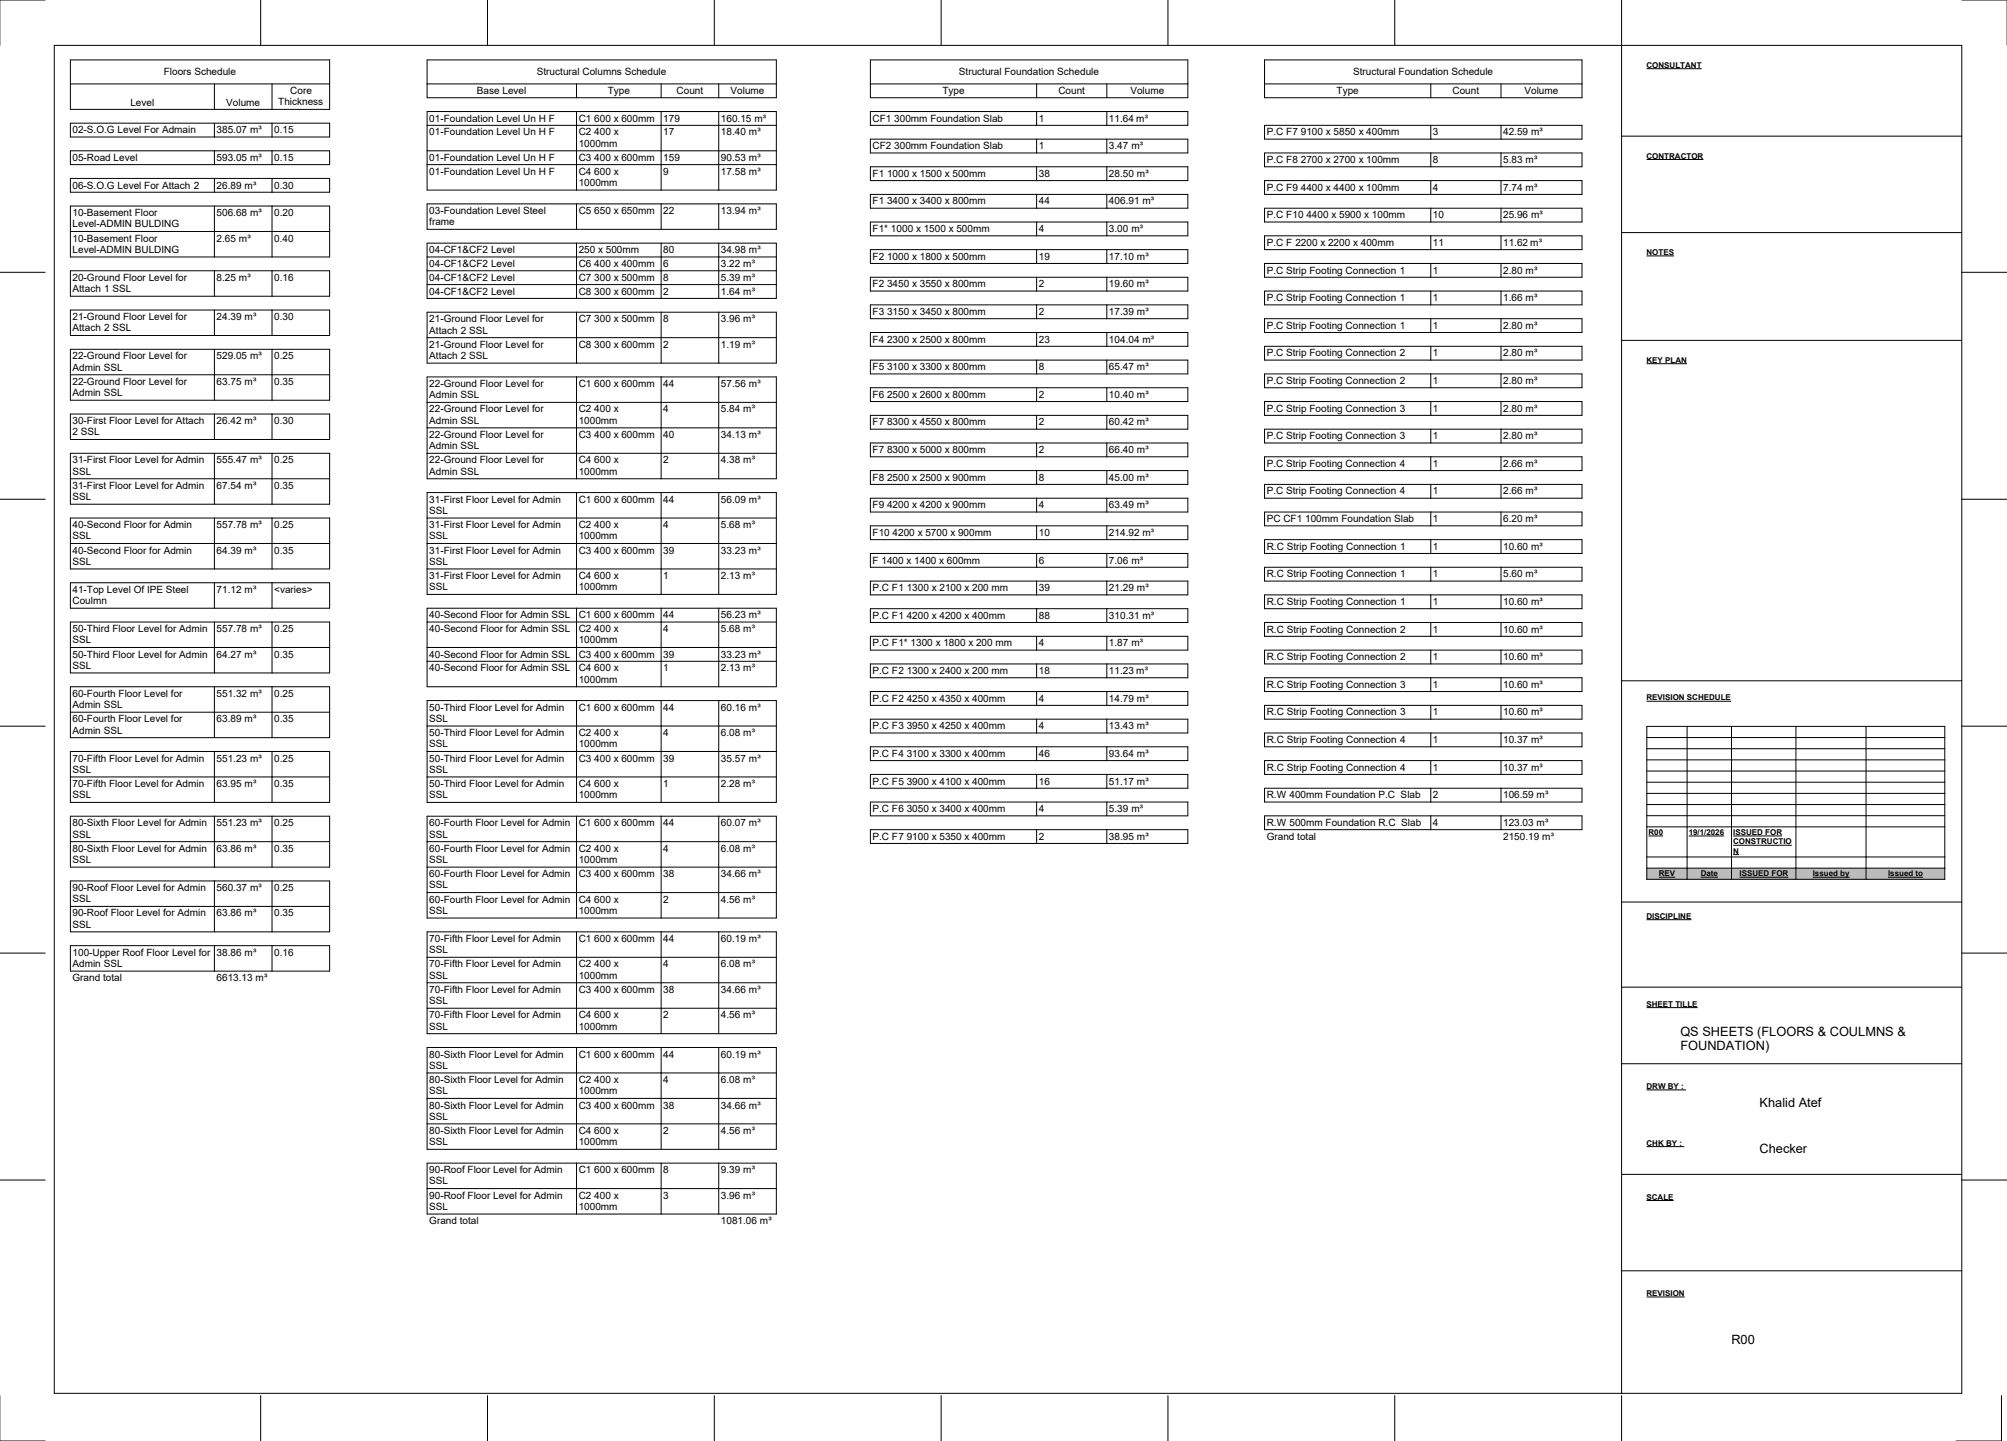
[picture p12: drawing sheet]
<svg xmlns="http://www.w3.org/2000/svg" width="885mm" height="635mm" viewBox="0 0 885 635" stroke-linecap="round" stroke-linejoin="round" font-family="sans-serif">
<defs><g id="words">
<g font-size="5.6">
<text x="741" y="456.6">QS SHEETS (FLOORS &amp; COULMNS &amp;</text>
<text x="741" y="462.9">FOUNDATION)</text>
<text x="775.9" y="488.1">Khalid Atef</text>
<text x="775.9" y="508.1">Checker</text>
<text x="763.5" y="592.5">R00</text>
</g>
<g font-size="4.4">
<text x="72.2" y="33.1">Floors Schedule</text>
<text x="236.7" y="33.1">Structural Columns Schedule</text>
<text x="422.8" y="33.1">Structural Foundation Schedule</text>
<text x="596.6" y="33.1">Structural Foundation Schedule</text>
<text x="128" y="41.4">Core</text>
<text x="210.3" y="41.4">Base Level</text>
<text x="268" y="41.4">Type</text>
<text x="298.3" y="41.4">Count</text>
<text x="322.1" y="41.4">Volume</text>
<text x="415.6" y="41.4">Type</text>
<text x="466.7" y="41.4">Count</text>
<text x="498.4" y="41.4">Volume</text>
<text x="589.4" y="41.4">Type</text>
<text x="640.5" y="41.4">Count</text>
<text x="672.2" y="41.4">Volume</text>
<text x="57.5" y="46.6">Level</text>
<text x="99.8" y="46.6">Volume</text>
<text x="122.7" y="46.4">Thickness</text>
<text x="189.3" y="53.6">01-Foundation Level Un H F</text>
<text x="255.2" y="53.6">C1 600 x 600mm</text>
<text x="292.5" y="53.6">179</text>
<text x="317.9" y="53.6">160.15 m³</text>
<text x="384.7" y="53.6">CF1 300mm Foundation Slab</text>
<text x="458" y="53.6">1</text>
<text x="489" y="53.6">11.64 m³</text>
<text x="32" y="58.7">02-S.O.G Level For Admain</text>
<text x="95.5" y="58.7">385.07 m³</text>
<text x="120.9" y="58.7">0.15</text>
<text x="189.3" y="59.7">01-Foundation Level Un H F</text>
<text x="255.2" y="59.7">C2 400 x</text>
<text x="292.5" y="59.7">17</text>
<text x="317.9" y="59.7">18.40 m³</text>
<text x="558.5" y="59.7">P.C F7 9100 x 5850 x 400mm</text>
<text x="631.8" y="59.7">3</text>
<text x="662.8" y="59.7">42.59 m³</text>
<text x="255.2" y="64.7">1000mm</text>
<text x="384.7" y="65.8">CF2 300mm Foundation Slab</text>
<text x="458" y="65.8">1</text>
<text x="489" y="65.8">3.47 m³</text>
<text x="32" y="70.9">05-Road Level</text>
<text x="95.5" y="70.9">593.05 m³</text>
<text x="120.9" y="70.9">0.15</text>
<text x="189.3" y="70.9">01-Foundation Level Un H F</text>
<text x="255.2" y="70.9">C3 400 x 600mm</text>
<text x="292.5" y="70.9">159</text>
<text x="317.9" y="70.9">90.53 m³</text>
<text x="558.5" y="71.9">P.C F8 2700 x 2700 x 100mm</text>
<text x="631.8" y="71.9">8</text>
<text x="662.8" y="71.9">5.83 m³</text>
<text x="189.3" y="77">01-Foundation Level Un H F</text>
<text x="255.2" y="77">C4 600 x</text>
<text x="292.5" y="77">9</text>
<text x="317.9" y="77">17.58 m³</text>
<text x="384.7" y="77.9">F1 1000 x 1500 x 500mm</text>
<text x="458" y="77.9">38</text>
<text x="489" y="77.9">28.50 m³</text>
<text x="32" y="83.1">06-S.O.G Level For Attach 2</text>
<text x="95.5" y="83.1">26.89 m³</text>
<text x="120.9" y="83.1">0.30</text>
<text x="255.2" y="82">1000mm</text>
<text x="558.5" y="84">P.C F9 4400 x 4400 x 100mm</text>
<text x="631.8" y="84">4</text>
<text x="662.8" y="84">7.74 m³</text>
<text x="32" y="95.3">10-Basement Floor</text>
<text x="95.5" y="95.3">506.68 m³</text>
<text x="120.9" y="95.3">0.20</text>
<text x="189.3" y="94.3">03-Foundation Level Steel</text>
<text x="255.2" y="94.3">C5 650 x 650mm</text>
<text x="292.5" y="94.3">22</text>
<text x="317.9" y="94.3">13.94 m³</text>
<text x="384.7" y="90.1">F1 3400 x 3400 x 800mm</text>
<text x="458" y="90.1">44</text>
<text x="489" y="90.1">406.91 m³</text>
<text x="32" y="100.2">Level-ADMIN BULDING</text>
<text x="189.3" y="99.3">frame</text>
<text x="558.5" y="96.2">P.C F10 4400 x 5900 x 100mm</text>
<text x="631.8" y="96.2">10</text>
<text x="662.8" y="96.2">25.96 m³</text>
<text x="32" y="106.5">10-Basement Floor</text>
<text x="95.5" y="106.5">2.65 m³</text>
<text x="120.9" y="106.5">0.40</text>
<text x="384.7" y="102.3">F1* 1000 x 1500 x 500mm</text>
<text x="458" y="102.3">4</text>
<text x="489" y="102.3">3.00 m³</text>
<text x="32" y="111.4">Level-ADMIN BULDING</text>
<text x="189.3" y="111.6">04-CF1&amp;CF2 Level</text>
<text x="255.2" y="111.6">250 x 500mm</text>
<text x="292.5" y="111.6">80</text>
<text x="317.9" y="111.6">34.98 m³</text>
<text x="558.5" y="108.4">P.C F 2200 x 2200 x 400mm</text>
<text x="631.8" y="108.4">11</text>
<text x="662.8" y="108.4">11.62 m³</text>
<text x="189.3" y="117.7">04-CF1&amp;CF2 Level</text>
<text x="255.2" y="117.7">C6 400 x 400mm</text>
<text x="292.5" y="117.7">6</text>
<text x="317.9" y="117.7">3.22 m³</text>
<text x="384.7" y="114.5">F2 1000 x 1800 x 500mm</text>
<text x="458" y="114.5">19</text>
<text x="489" y="114.5">17.10 m³</text>
<text x="32" y="123.8">20-Ground Floor Level for</text>
<text x="95.5" y="123.8">8.25 m³</text>
<text x="120.9" y="123.8">0.16</text>
<text x="189.3" y="123.8">04-CF1&amp;CF2 Level</text>
<text x="255.2" y="123.8">C7 300 x 500mm</text>
<text x="292.5" y="123.8">8</text>
<text x="317.9" y="123.8">5.39 m³</text>
<text x="558.5" y="120.6">P.C Strip Footing Connection 1</text>
<text x="631.8" y="120.6">1</text>
<text x="662.8" y="120.6">2.80 m³</text>
<text x="32" y="128.7">Attach 1 SSL</text>
<text x="189.3" y="129.9">04-CF1&amp;CF2 Level</text>
<text x="255.2" y="129.9">C8 300 x 600mm</text>
<text x="292.5" y="129.9">2</text>
<text x="317.9" y="129.9">1.64 m³</text>
<text x="384.7" y="126.6">F2 3450 x 3550 x 800mm</text>
<text x="458" y="126.6">2</text>
<text x="489" y="126.6">19.60 m³</text>
<text x="558.5" y="132.7">P.C Strip Footing Connection 1</text>
<text x="631.8" y="132.7">1</text>
<text x="662.8" y="132.7">1.66 m³</text>
<text x="32" y="141.1">21-Ground Floor Level for</text>
<text x="95.5" y="141.1">24.39 m³</text>
<text x="120.9" y="141.1">0.30</text>
<text x="189.3" y="142">21-Ground Floor Level for</text>
<text x="255.2" y="142">C7 300 x 500mm</text>
<text x="292.5" y="142">8</text>
<text x="317.9" y="142">3.96 m³</text>
<text x="384.7" y="138.8">F3 3150 x 3450 x 800mm</text>
<text x="458" y="138.8">2</text>
<text x="489" y="138.8">17.39 m³</text>
<text x="32" y="146.1">Attach 2 SSL</text>
<text x="189.3" y="147">Attach 2 SSL</text>
<text x="558.5" y="144.9">P.C Strip Footing Connection 1</text>
<text x="631.8" y="144.9">1</text>
<text x="662.8" y="144.9">2.80 m³</text>
<text x="189.3" y="153.3">21-Ground Floor Level for</text>
<text x="255.2" y="153.3">C8 300 x 600mm</text>
<text x="292.5" y="153.3">2</text>
<text x="317.9" y="153.3">1.19 m³</text>
<text x="384.7" y="151">F4 2300 x 2500 x 800mm</text>
<text x="458" y="151">23</text>
<text x="489" y="151">104.04 m³</text>
<text x="32" y="158.4">22-Ground Floor Level for</text>
<text x="95.5" y="158.4">529.05 m³</text>
<text x="120.9" y="158.4">0.25</text>
<text x="189.3" y="158.2">Attach 2 SSL</text>
<text x="558.5" y="157.1">P.C Strip Footing Connection 2</text>
<text x="631.8" y="157.1">1</text>
<text x="662.8" y="157.1">2.80 m³</text>
<text x="32" y="163.4">Admin SSL</text>
<text x="384.7" y="163.2">F5 3100 x 3300 x 800mm</text>
<text x="458" y="163.2">8</text>
<text x="489" y="163.2">65.47 m³</text>
<text x="32" y="169.6">22-Ground Floor Level for</text>
<text x="95.5" y="169.6">63.75 m³</text>
<text x="120.9" y="169.6">0.35</text>
<text x="189.3" y="170.6">22-Ground Floor Level for</text>
<text x="255.2" y="170.6">C1 600 x 600mm</text>
<text x="292.5" y="170.6">44</text>
<text x="317.9" y="170.6">57.56 m³</text>
<text x="558.5" y="169.2">P.C Strip Footing Connection 2</text>
<text x="631.8" y="169.2">1</text>
<text x="662.8" y="169.2">2.80 m³</text>
<text x="32" y="174.6">Admin SSL</text>
<text x="189.3" y="175.5">Admin SSL</text>
<text x="384.7" y="175.3">F6 2500 x 2600 x 800mm</text>
<text x="458" y="175.3">2</text>
<text x="489" y="175.3">10.40 m³</text>
<text x="189.3" y="181.8">22-Ground Floor Level for</text>
<text x="255.2" y="181.8">C2 400 x</text>
<text x="292.5" y="181.8">4</text>
<text x="317.9" y="181.8">5.84 m³</text>
<text x="558.5" y="181.4">P.C Strip Footing Connection 3</text>
<text x="631.8" y="181.4">1</text>
<text x="662.8" y="181.4">2.80 m³</text>
<text x="32" y="186.9">30-First Floor Level for Attach</text>
<text x="32" y="191.9">2 SSL</text>
<text x="95.5" y="186.9">26.42 m³</text>
<text x="120.9" y="186.9">0.30</text>
<text x="189.3" y="186.8">Admin SSL</text>
<text x="255.2" y="186.8">1000mm</text>
<text x="384.7" y="187.5">F7 8300 x 4550 x 800mm</text>
<text x="458" y="187.5">2</text>
<text x="489" y="187.5">60.42 m³</text>
<text x="189.3" y="193">22-Ground Floor Level for</text>
<text x="189.3" y="198">Admin SSL</text>
<text x="255.2" y="193">C3 400 x 600mm</text>
<text x="292.5" y="193">40</text>
<text x="317.9" y="193">34.13 m³</text>
<text x="558.5" y="193.6">P.C Strip Footing Connection 3</text>
<text x="631.8" y="193.6">1</text>
<text x="662.8" y="193.6">2.80 m³</text>
<text x="384.7" y="199.7">F7 8300 x 5000 x 800mm</text>
<text x="458" y="199.7">2</text>
<text x="489" y="199.7">66.40 m³</text>
<text x="32" y="204.2">31-First Floor Level for Admin</text>
<text x="32" y="209.2">SSL</text>
<text x="95.5" y="204.2">555.47 m³</text>
<text x="120.9" y="204.2">0.25</text>
<text x="189.3" y="204.2">22-Ground Floor Level for</text>
<text x="189.3" y="209.2">Admin SSL</text>
<text x="255.2" y="204.2">C4 600 x</text>
<text x="255.2" y="209.2">1000mm</text>
<text x="292.5" y="204.2">2</text>
<text x="317.9" y="204.2">4.38 m³</text>
<text x="558.5" y="205.8">P.C Strip Footing Connection 4</text>
<text x="631.8" y="205.8">1</text>
<text x="662.8" y="205.8">2.66 m³</text>
<text x="32" y="215.4">31-First Floor Level for Admin</text>
<text x="95.5" y="215.4">67.54 m³</text>
<text x="120.9" y="215.4">0.35</text>
<text x="384.7" y="211.9">F8 2500 x 2500 x 900mm</text>
<text x="458" y="211.9">8</text>
<text x="489" y="211.9">45.00 m³</text>
<text x="32" y="220.4">SSL</text>
<text x="189.3" y="221.5">31-First Floor Level for Admin</text>
<text x="255.2" y="221.5">C1 600 x 600mm</text>
<text x="292.5" y="221.5">44</text>
<text x="317.9" y="221.5">56.09 m³</text>
<text x="558.5" y="217.9">P.C Strip Footing Connection 4</text>
<text x="631.8" y="217.9">1</text>
<text x="662.8" y="217.9">2.66 m³</text>
<text x="189.3" y="226.5">SSL</text>
<text x="384.7" y="224">F9 4200 x 4200 x 900mm</text>
<text x="458" y="224">4</text>
<text x="489" y="224">63.49 m³</text>
<text x="32" y="232.8">40-Second Floor for Admin</text>
<text x="95.5" y="232.8">557.78 m³</text>
<text x="120.9" y="232.8">0.25</text>
<text x="189.3" y="232.8">31-First Floor Level for Admin</text>
<text x="255.2" y="232.8">C2 400 x</text>
<text x="292.5" y="232.8">4</text>
<text x="317.9" y="232.8">5.68 m³</text>
<text x="558.5" y="230.1">PC CF1 100mm Foundation Slab</text>
<text x="631.8" y="230.1">1</text>
<text x="662.8" y="230.1">6.20 m³</text>
<text x="32" y="237.7">SSL</text>
<text x="189.3" y="237.7">SSL</text>
<text x="255.2" y="237.7">1000mm</text>
<text x="384.7" y="236.2">F10 4200 x 5700 x 900mm</text>
<text x="458" y="236.2">10</text>
<text x="489" y="236.2">214.92 m³</text>
<text x="32" y="244">40-Second Floor for Admin</text>
<text x="95.5" y="244">64.39 m³</text>
<text x="120.9" y="244">0.35</text>
<text x="189.3" y="244">31-First Floor Level for Admin</text>
<text x="255.2" y="244">C3 400 x 600mm</text>
<text x="292.5" y="244">39</text>
<text x="317.9" y="244">33.23 m³</text>
<text x="558.5" y="242.3">R.C Strip Footing Connection 1</text>
<text x="631.8" y="242.3">1</text>
<text x="662.8" y="242.3">10.60 m³</text>
<text x="32" y="248.9">SSL</text>
<text x="189.3" y="248.9">SSL</text>
<text x="384.7" y="248.4">F 1400 x 1400 x 600mm</text>
<text x="458" y="248.4">6</text>
<text x="489" y="248.4">7.06 m³</text>
<text x="189.3" y="255.2">31-First Floor Level for Admin</text>
<text x="255.2" y="255.2">C4 600 x</text>
<text x="292.5" y="255.2">1</text>
<text x="317.9" y="255.2">2.13 m³</text>
<text x="558.5" y="254.5">R.C Strip Footing Connection 1</text>
<text x="631.8" y="254.5">1</text>
<text x="662.8" y="254.5">5.60 m³</text>
<text x="32" y="261.3">41-Top Level Of IPE Steel</text>
<text x="95.5" y="261.3">71.12 m³</text>
<text x="120.9" y="261.3">&lt;varies&gt;</text>
<text x="189.3" y="260.2">SSL</text>
<text x="255.2" y="260.2">1000mm</text>
<text x="384.7" y="260.5">P.C F1 1300 x 2100 x 200 mm</text>
<text x="458" y="260.5">39</text>
<text x="489" y="260.5">21.29 m³</text>
<text x="32" y="266.2">Coulmn</text>
<text x="558.5" y="266.6">R.C Strip Footing Connection 1</text>
<text x="631.8" y="266.6">1</text>
<text x="662.8" y="266.6">10.60 m³</text>
<text x="189.3" y="272.5">40-Second Floor for Admin SSL</text>
<text x="255.2" y="272.5">C1 600 x 600mm</text>
<text x="292.5" y="272.5">44</text>
<text x="317.9" y="272.5">56.23 m³</text>
<text x="384.7" y="272.7">P.C F1 4200 x 4200 x 400mm</text>
<text x="458" y="272.7">88</text>
<text x="489" y="272.7">310.31 m³</text>
<text x="32" y="278.6">50-Third Floor Level for Admin</text>
<text x="95.5" y="278.6">557.78 m³</text>
<text x="120.9" y="278.6">0.25</text>
<text x="189.3" y="278.6">40-Second Floor for Admin SSL</text>
<text x="255.2" y="278.6">C2 400 x</text>
<text x="292.5" y="278.6">4</text>
<text x="317.9" y="278.6">5.68 m³</text>
<text x="558.5" y="278.8">R.C Strip Footing Connection 2</text>
<text x="631.8" y="278.8">1</text>
<text x="662.8" y="278.8">10.60 m³</text>
<text x="32" y="283.6">SSL</text>
<text x="255.2" y="283.6">1000mm</text>
<text x="384.7" y="284.9">P.C F1* 1300 x 1800 x 200 mm</text>
<text x="458" y="284.9">4</text>
<text x="489" y="284.9">1.87 m³</text>
<text x="32" y="289.8">50-Third Floor Level for Admin</text>
<text x="95.5" y="289.8">64.27 m³</text>
<text x="120.9" y="289.8">0.35</text>
<text x="189.3" y="289.8">40-Second Floor for Admin SSL</text>
<text x="255.2" y="289.8">C3 400 x 600mm</text>
<text x="292.5" y="289.8">39</text>
<text x="317.9" y="289.8">33.23 m³</text>
<text x="558.5" y="291">R.C Strip Footing Connection 2</text>
<text x="631.8" y="291">1</text>
<text x="662.8" y="291">10.60 m³</text>
<text x="32" y="294.8">SSL</text>
<text x="189.3" y="295.9">40-Second Floor for Admin SSL</text>
<text x="255.2" y="295.9">C4 600 x</text>
<text x="292.5" y="295.9">1</text>
<text x="317.9" y="295.9">2.13 m³</text>
<text x="384.7" y="297.1">P.C F2 1300 x 2400 x 200 mm</text>
<text x="458" y="297.1">18</text>
<text x="489" y="297.1">11.23 m³</text>
<text x="255.2" y="300.9">1000mm</text>
<text x="558.5" y="303.1">R.C Strip Footing Connection 3</text>
<text x="631.8" y="303.1">1</text>
<text x="662.8" y="303.1">10.60 m³</text>
<text x="32" y="307.1">60-Fourth Floor Level for</text>
<text x="95.5" y="307.1">551.32 m³</text>
<text x="120.9" y="307.1">0.25</text>
<text x="384.7" y="309.2">P.C F2 4250 x 4350 x 400mm</text>
<text x="458" y="309.2">4</text>
<text x="489" y="309.2">14.79 m³</text>
<text x="32" y="312.1">Admin SSL</text>
<text x="189.3" y="313.2">50-Third Floor Level for Admin</text>
<text x="255.2" y="313.2">C1 600 x 600mm</text>
<text x="292.5" y="313.2">44</text>
<text x="317.9" y="313.2">60.16 m³</text>
<text x="558.5" y="315.3">R.C Strip Footing Connection 3</text>
<text x="631.8" y="315.3">1</text>
<text x="662.8" y="315.3">10.60 m³</text>
<text x="32" y="318.3">60-Fourth Floor Level for</text>
<text x="32" y="323.3">Admin SSL</text>
<text x="95.5" y="318.3">63.89 m³</text>
<text x="120.9" y="318.3">0.35</text>
<text x="189.3" y="318.2">SSL</text>
<text x="384.7" y="321.4">P.C F3 3950 x 4250 x 400mm</text>
<text x="458" y="321.4">4</text>
<text x="489" y="321.4">13.43 m³</text>
<text x="189.3" y="324.4">50-Third Floor Level for Admin</text>
<text x="189.3" y="329.4">SSL</text>
<text x="255.2" y="324.4">C2 400 x</text>
<text x="255.2" y="329.4">1000mm</text>
<text x="292.5" y="324.4">4</text>
<text x="317.9" y="324.4">6.08 m³</text>
<text x="558.5" y="327.5">R.C Strip Footing Connection 4</text>
<text x="631.8" y="327.5">1</text>
<text x="662.8" y="327.5">10.37 m³</text>
<text x="32" y="335.6">70-Fifth Floor Level for Admin</text>
<text x="95.5" y="335.6">551.23 m³</text>
<text x="120.9" y="335.6">0.25</text>
<text x="189.3" y="335.6">50-Third Floor Level for Admin</text>
<text x="255.2" y="335.6">C3 400 x 600mm</text>
<text x="292.5" y="335.6">39</text>
<text x="317.9" y="335.6">35.57 m³</text>
<text x="384.7" y="333.6">P.C F4 3100 x 3300 x 400mm</text>
<text x="458" y="333.6">46</text>
<text x="489" y="333.6">93.64 m³</text>
<text x="32" y="340.6">SSL</text>
<text x="189.3" y="340.6">SSL</text>
<text x="558.5" y="339.7">R.C Strip Footing Connection 4</text>
<text x="631.8" y="339.7">1</text>
<text x="662.8" y="339.7">10.37 m³</text>
<text x="32" y="346.9">70-Fifth Floor Level for Admin</text>
<text x="95.5" y="346.9">63.95 m³</text>
<text x="120.9" y="346.9">0.35</text>
<text x="189.3" y="346.9">50-Third Floor Level for Admin</text>
<text x="255.2" y="346.9">C4 600 x</text>
<text x="292.5" y="346.9">1</text>
<text x="317.9" y="346.9">2.28 m³</text>
<text x="384.7" y="345.8">P.C F5 3900 x 4100 x 400mm</text>
<text x="458" y="345.8">16</text>
<text x="489" y="345.8">51.17 m³</text>
<text x="32" y="351.8">SSL</text>
<text x="189.3" y="351.8">SSL</text>
<text x="255.2" y="351.8">1000mm</text>
<text x="558.5" y="351.8">R.W 400mm Foundation P.C Slab</text>
<text x="631.8" y="351.8">2</text>
<text x="662.8" y="351.8">106.59 m³</text>
<text x="384.7" y="357.9">P.C F6 3050 x 3400 x 400mm</text>
<text x="458" y="357.9">4</text>
<text x="489" y="357.9">5.39 m³</text>
<text x="32" y="364.2">80-Sixth Floor Level for Admin</text>
<text x="95.5" y="364.2">551.23 m³</text>
<text x="120.9" y="364.2">0.25</text>
<text x="189.3" y="364.2">60-Fourth Floor Level for Admin</text>
<text x="255.2" y="364.2">C1 600 x 600mm</text>
<text x="292.5" y="364.2">44</text>
<text x="317.9" y="364.2">60.07 m³</text>
<text x="558.5" y="364">R.W 500mm Foundation R.C Slab</text>
<text x="631.8" y="364">4</text>
<text x="662.8" y="364">123.03 m³</text>
<text x="32" y="369.1">SSL</text>
<text x="189.3" y="369.1">SSL</text>
<text x="384.7" y="370.1">P.C F7 9100 x 5350 x 400mm</text>
<text x="458" y="370.1">2</text>
<text x="489" y="370.1">38.95 m³</text>
<text x="558.5" y="370.1">Grand total</text>
<text x="662.8" y="370.1">2150.19 m³</text>
<text x="32" y="375.4">80-Sixth Floor Level for Admin</text>
<text x="95.5" y="375.4">63.86 m³</text>
<text x="120.9" y="375.4">0.35</text>
<text x="189.3" y="375.4">60-Fourth Floor Level for Admin</text>
<text x="255.2" y="375.4">C2 400 x</text>
<text x="292.5" y="375.4">4</text>
<text x="317.9" y="375.4">6.08 m³</text>
<text x="32" y="380.4">SSL</text>
<text x="189.3" y="380.4">SSL</text>
<text x="255.2" y="380.4">1000mm</text>
<text x="189.3" y="386.6">60-Fourth Floor Level for Admin</text>
<text x="255.2" y="386.6">C3 400 x 600mm</text>
<text x="292.5" y="386.6">38</text>
<text x="317.9" y="386.6">34.66 m³</text>
<text x="32" y="392.7">90-Roof Floor Level for Admin</text>
<text x="95.5" y="392.7">560.37 m³</text>
<text x="120.9" y="392.7">0.25</text>
<text x="189.3" y="391.6">SSL</text>
<text x="32" y="397.7">SSL</text>
<text x="189.3" y="397.8">60-Fourth Floor Level for Admin</text>
<text x="255.2" y="397.8">C4 600 x</text>
<text x="292.5" y="397.8">2</text>
<text x="317.9" y="397.8">4.56 m³</text>
<text x="32" y="403.9">90-Roof Floor Level for Admin</text>
<text x="95.5" y="403.9">63.86 m³</text>
<text x="120.9" y="403.9">0.35</text>
<text x="189.3" y="402.8">SSL</text>
<text x="255.2" y="402.8">1000mm</text>
<text x="32" y="408.9">SSL</text>
<text x="189.3" y="415.1">70-Fifth Floor Level for Admin</text>
<text x="255.2" y="415.1">C1 600 x 600mm</text>
<text x="292.5" y="415.1">44</text>
<text x="317.9" y="415.1">60.19 m³</text>
<text x="32" y="421.2">100-Upper Roof Floor Level for</text>
<text x="95.5" y="421.2">38.86 m³</text>
<text x="120.9" y="421.2">0.16</text>
<text x="189.3" y="420.1">SSL</text>
<text x="32" y="426.2">Admin SSL</text>
<text x="189.3" y="426.4">70-Fifth Floor Level for Admin</text>
<text x="189.3" y="431.3">SSL</text>
<text x="255.2" y="426.4">C2 400 x</text>
<text x="255.2" y="431.3">1000mm</text>
<text x="292.5" y="426.4">4</text>
<text x="317.9" y="426.4">6.08 m³</text>
<text x="32" y="432.4">Grand total</text>
<text x="95.5" y="432.4">6613.13 m³</text>
<text x="189.3" y="437.6">70-Fifth Floor Level for Admin</text>
<text x="255.2" y="437.6">C3 400 x 600mm</text>
<text x="292.5" y="437.6">38</text>
<text x="317.9" y="437.6">34.66 m³</text>
<text x="189.3" y="442.5">SSL</text>
<text x="189.3" y="448.8">70-Fifth Floor Level for Admin</text>
<text x="255.2" y="448.8">C4 600 x</text>
<text x="292.5" y="448.8">2</text>
<text x="317.9" y="448.8">4.56 m³</text>
<text x="189.3" y="453.8">SSL</text>
<text x="255.2" y="453.8">1000mm</text>
<text x="189.3" y="466.1">80-Sixth Floor Level for Admin</text>
<text x="255.2" y="466.1">C1 600 x 600mm</text>
<text x="292.5" y="466.1">44</text>
<text x="317.9" y="466.1">60.19 m³</text>
<text x="189.3" y="471.1">SSL</text>
<text x="189.3" y="477.3">80-Sixth Floor Level for Admin</text>
<text x="255.2" y="477.3">C2 400 x</text>
<text x="292.5" y="477.3">4</text>
<text x="317.9" y="477.3">6.08 m³</text>
<text x="189.3" y="482.3">SSL</text>
<text x="255.2" y="482.3">1000mm</text>
<text x="189.3" y="488.5">80-Sixth Floor Level for Admin</text>
<text x="255.2" y="488.5">C3 400 x 600mm</text>
<text x="292.5" y="488.5">38</text>
<text x="317.9" y="488.5">34.66 m³</text>
<text x="189.3" y="493.5">SSL</text>
<text x="189.3" y="499.8">80-Sixth Floor Level for Admin</text>
<text x="255.2" y="499.8">C4 600 x</text>
<text x="292.5" y="499.8">2</text>
<text x="317.9" y="499.8">4.56 m³</text>
<text x="189.3" y="504.7">SSL</text>
<text x="255.2" y="504.7">1000mm</text>
<text x="189.3" y="517.1">90-Roof Floor Level for Admin</text>
<text x="255.2" y="517.1">C1 600 x 600mm</text>
<text x="292.5" y="517.1">8</text>
<text x="317.9" y="517.1">9.39 m³</text>
<text x="189.3" y="522">SSL</text>
<text x="189.3" y="528.3">90-Roof Floor Level for Admin</text>
<text x="189.3" y="533.3">SSL</text>
<text x="255.2" y="528.3">C2 400 x</text>
<text x="255.2" y="533.3">1000mm</text>
<text x="292.5" y="528.3">3</text>
<text x="317.9" y="528.3">3.96 m³</text>
<text x="189.3" y="539.5">Grand total</text>
<text x="317.9" y="539.5">1081.06 m³</text>
</g>
<g font-size="3.5">
<text x="726" y="29.9">CONSULTANT</text>
<text x="726" y="69.9">CONTRACTOR</text>
<text x="726" y="112.4">NOTES</text>
<text x="726" y="159.9">KEY PLAN</text>
<text x="726" y="308.7">REVISION SCHEDULE</text>
<text x="726.9" y="368">R00</text>
<text x="744.7" y="368">19/1/2026</text>
<text x="764.3" y="368">ISSUED FOR</text>
<text x="764.3" y="372.1">CONSTRUCTIO</text>
<text x="764.3" y="376.2">N</text>
<text x="731.5" y="386.2">REV</text>
<text x="749.9" y="386.2">Date</text>
<text x="767" y="386.2">ISSUED FOR</text>
<text x="799.3" y="386.2">Issued by</text>
<text x="832.5" y="386.2">Issued to</text>
<text x="726" y="404.9">DISCIPLINE</text>
<text x="726" y="443.7">SHEET TILLE</text>
<text x="726" y="480">DRW BY :</text>
<text x="726" y="505">CHK BY :</text>
<text x="726" y="528.7">SCALE</text>
<text x="726" y="571.2">REVISION</text>
</g>
</g></defs>
<g fill="none" stroke="#000" stroke-width=".44">
<path d="M-.1 0h20M114.9 0v20M215 0v20M315 0v20M415 0v20M515 0v20M615 0v20M715 0v614.1M865 0h20M23.9 20h841.1v594.1h-841.1zM715 60h150M715 102.5h150"/>
<path d="M-.1 120h20M865 120h20M715 150h150M-.1 220h20M865 220h20M715 300h150M-.1 320h20M865 320h20M715 397.6h150M-.1 420.1h20M715 435.1h150M865 420.1h20"/>
<path d="M715 468.8h150M715 517.6h150M-.1 520.1h20M865 520.1h20M715 560.1h150M114.9 615.1v20M215 615.1v20M315 615.1v20M415 615.1v20M515 615.1v20M615 615.1v20M715 615.1v20"/>
<path d="M882.5 615.1v20h-20M-.1 635.1h20"/>
</g>
<g fill="#fff">
<path d="M726 26.7h23.9v4.1h-23.9z"/>
<path d="M726 66.7h24.7v4.1h-24.7z"/>
<path d="M726 109.2h12v4.1h-12z"/>
<path d="M726 156.7h17.6v4.1h-17.6z"/>
<path d="M726 305.4h36.8v4.1h-36.8z"/>
<path d="M726 401.7h19.6v4.1h-19.6z"/>
<path d="M726 440.5h22.3v4.1h-22.3z"/>
<path d="M726 476.7h17.2v4.1h-17.2z"/>
<path d="M726 525.5h11.7v4.1h-11.7z"/>
<path d="M726 568h16.7v4.1h-16.7z"/>
<path d="M726 501.7h16.5v4.1h-16.5z"/>
<path d="M763.5 587.4h4v6.3h-4z"/>
<path d="M767.5 587.4h6.2v6.3h-6.2z"/>
<path d="M741 451.5h99.1v6.3h-99.1z"/>
<path d="M741 457.8h38.9v6.4h-38.9z"/>
<path d="M775.9 483h27.2v6.3h-27.2z"/>
<path d="M775.9 503h21v6.3h-21z"/>
</g>
<g fill="none" stroke="#000" stroke-width=".44">
<path d="M31 26.4h114.4v21.8h-114.4zM31 37h114.4M94.5 37v11.2M119.9 37v11.2M726 30.3h24.3M31 54.3h114.4v6.1h-114.4zM94.5 54.3v6.1M119.9 54.3v6.1M31 78.6h114.4v6.1h-114.4zM31 66.5h114.4v6.1h-114.4zM94.5 66.5v6.1M94.5 78.6v6.1"/>
<path d="M119.9 66.5v6.1M119.9 78.6v6.1M726 70.3h25.1M31 90.8h114.4v22.5h-114.4zM94.5 90.8v22.5M119.9 90.8v22.5M31 119.3h114.4v11.3h-114.4zM31 102h114.4M94.5 119.3v11.3M119.9 119.3v11.3M726 112.8h12.2M31 136.6h114.4v11.3h-114.4z"/>
<path d="M94.5 136.6v11.3M119.9 136.6v11.3M31 154h114.4v22.4h-114.4zM94.5 154v22.4M119.9 154v22.4M31 165.2h114.4M726 160.3h17.9M31 199.8h114.4v22.4h-114.4zM31 182.5h114.4v11.2h-114.4zM94.5 182.5v11.2M94.5 199.8v22.4M119.9 182.5v11.2"/>
<path d="M119.9 199.8v22.4M31 211h114.4M31 228.3h114.4v22.5h-114.4zM31 239.5h114.4M94.5 228.3v22.5M119.9 228.3v22.5M31 256.8h114.4v11.3h-114.4zM94.5 256.8v11.3M119.9 256.8v11.3M31 274.1h114.4v22.5h-114.4zM94.5 274.1v22.5M119.9 274.1v22.5"/>
<path d="M31 285.4h114.4M31 302.7h114.4v22.4h-114.4zM31 313.9h114.4M94.5 302.7v22.4M119.9 302.7v22.4M726 309.1h37.3M31 331.2h114.4v22.4h-114.4zM94.5 331.2v22.4M119.9 331.2v22.4M31 359.7h114.4v22.5h-114.4zM31 342.4h114.4M94.5 359.7v22.5"/>
<path d="M119.9 359.7v22.5M31 370.9h114.4M31 388.3h114.4v22.4h-114.4zM31 399.5h114.4M94.5 388.3v22.4M119.9 388.3v22.4M31 416.8h114.4v11.2h-114.4zM94.5 416.8v11.2M119.9 416.8v11.2M726 405.3h19.8M726 444.1h22.6M726 480.3h17.5"/>
<path d="M726 505.3h16.7M726 529.1h12M726 571.6h16.9"/>
</g>
<g fill="#c0c0c0">
<path d="M726.2 382.6h17.7v4.9h-17.7z"/>
<path d="M743.9 382.6h19.6v4.9h-19.6z"/>
<path d="M763.5 382.6h28.4v4.9h-28.4z"/>
<path d="M791.9 382.6h30.9v4.9h-30.9z"/>
<path d="M822.8 382.6h34.8v4.9h-34.8z"/>
</g>
<g fill="none" stroke="#000" stroke-width=".44">
<path d="M188.3 26.4h154v16.7h-154zM188.3 37h154M254.2 37v6.1M291.5 37v6.1M316.9 37v6.1M383.8 26.4h140v16.7h-140zM383.8 37h140M457.1 37v6.1M488.1 37v6.1M557.6 26.4h140v16.7h-140zM557.6 37h140M630.9 37v6.1"/>
<path d="M661.9 37v6.1M188.3 49.2h154v34.6h-154zM188.3 55.2h154M254.2 49.2v34.6M291.5 49.2v34.6M316.9 49.2v34.6M383.8 49.2h140v6h-140zM457.1 49.2v6M488.1 49.2v6M557.6 55.2h140v6.1h-140zM630.9 55.2v6.1M661.9 55.2v6.1"/>
<path d="M188.3 72.6h154M188.3 66.5h154M383.8 73.5h140v6.1h-140zM383.8 61.3h140v6.1h-140zM457.1 61.3v6.1M457.1 73.5v6.1M488.1 61.3v6.1M488.1 73.5v6.1M557.6 79.6h140v6.1h-140zM557.6 67.4h140v6.1h-140zM630.9 67.4v6.1M630.9 79.6v6.1"/>
<path d="M661.9 67.4v6.1M661.9 79.6v6.1M188.3 89.9h154v11.2h-154zM254.2 89.9v11.2M291.5 89.9v11.2M316.9 89.9v11.2M383.8 97.8h140v6.1h-140zM383.8 85.7h140v6.1h-140zM457.1 85.7v6.1M457.1 97.8v6.1M488.1 85.7v6.1M488.1 97.8v6.1"/>
<path d="M557.6 91.8h140v6h-140zM630.9 91.8v6M661.9 91.8v6M188.3 107.2h154v24.3h-154zM188.3 119.3h154M188.3 113.3h154M254.2 107.2v24.3M291.5 107.2v24.3M316.9 107.2v24.3M383.8 110h140v6.1h-140zM457.1 110v6.1M488.1 110v6.1"/>
<path d="M557.6 116.1h140v6.1h-140zM557.6 103.9h140v6.1h-140zM630.9 103.9v6.1M630.9 116.1v6.1M661.9 103.9v6.1M661.9 116.1v6.1M188.3 137.6h154v22.4h-154zM188.3 125.4h154M254.2 137.6v22.4M291.5 137.6v22.4M316.9 137.6v22.4M383.8 134.4h140v6.1h-140z"/>
<path d="M383.8 122.2h140v6.1h-140zM457.1 122.2v6.1M457.1 134.4v6.1M488.1 122.2v6.1M488.1 134.4v6.1M557.6 128.3h140v6.1h-140zM630.9 128.3v6.1M661.9 128.3v6.1M188.3 148.8h154M383.8 158.7h140v6.1h-140zM383.8 146.5h140v6.1h-140zM457.1 146.5v6.1"/>
<path d="M457.1 158.7v6.1M488.1 146.5v6.1M488.1 158.7v6.1M557.6 152.6h140v6.1h-140zM557.6 140.5h140v6h-140zM630.9 140.5v6M630.9 152.6v6.1M661.9 140.5v6M661.9 152.6v6.1M188.3 166.1h154v44.9h-154zM188.3 177.3h154M254.2 166.1v44.9"/>
<path d="M291.5 166.1v44.9M316.9 166.1v44.9M383.8 170.9h140v6.1h-140zM457.1 170.9v6.1M488.1 170.9v6.1M557.6 177h140v6.1h-140zM557.6 164.8h140v6.1h-140zM630.9 164.8v6.1M630.9 177v6.1M661.9 164.8v6.1M661.9 177v6.1M188.3 199.8h154"/>
<path d="M188.3 188.6h154M383.8 195.2h140v6.1h-140zM383.8 183.1h140v6h-140zM457.1 183.1v6M457.1 195.2v6.1M488.1 183.1v6M488.1 195.2v6.1M557.6 189.1h140v6.1h-140zM630.9 189.1v6.1M661.9 189.1v6.1M188.3 217.1h154v44.9h-154zM254.2 217.1v44.9"/>
<path d="M291.5 217.1v44.9M316.9 217.1v44.9M383.8 219.6h140v6.1h-140zM383.8 207.4h140v6.1h-140zM457.1 207.4v6.1M457.1 219.6v6.1M488.1 207.4v6.1M488.1 219.6v6.1M557.6 213.5h140v6.1h-140zM557.6 201.3h140v6.1h-140zM630.9 201.3v6.1M630.9 213.5v6.1"/>
<path d="M661.9 201.3v6.1M661.9 213.5v6.1M188.3 239.5h154M188.3 228.3h154M383.8 231.8h140v6h-140zM457.1 231.8v6M488.1 231.8v6M557.6 237.8h140v6.1h-140zM557.6 225.7h140v6.1h-140zM630.9 225.7v6.1M630.9 237.8v6.1M661.9 225.7v6.1"/>
<path d="M661.9 237.8v6.1M188.3 250.8h154M383.8 256.1h140v6.1h-140zM383.8 243.9h140v6.1h-140zM457.1 243.9v6.1M457.1 256.1v6.1M488.1 243.9v6.1M488.1 256.1v6.1M557.6 250h140v6.1h-140zM630.9 250v6.1M661.9 250v6.1M188.3 268.1h154v34.6h-154z"/>
<path d="M188.3 274.1h154M254.2 268.1v34.6M291.5 268.1v34.6M316.9 268.1v34.6M383.8 268.3h140v6.1h-140zM457.1 268.3v6.1M488.1 268.3v6.1M557.6 274.4h140v6h-140zM557.6 262.2h140v6.1h-140zM630.9 262.2v6.1M630.9 274.4v6M661.9 262.2v6.1"/>
<path d="M661.9 274.4v6M188.3 291.5h154M188.3 285.4h154M383.8 292.6h140v6.1h-140zM383.8 280.4h140v6.1h-140zM457.1 280.4v6.1M457.1 292.6v6.1M488.1 280.4v6.1M488.1 292.6v6.1M557.6 298.7h140v6.1h-140zM557.6 286.5h140v6.1h-140zM630.9 286.5v6.1"/>
<path d="M630.9 298.7v6.1M661.9 286.5v6.1M661.9 298.7v6.1M188.3 308.8h154v44.8h-154zM188.3 320h154M254.2 308.8v44.8M291.5 308.8v44.8M316.9 308.8v44.8M383.8 317h140v6h-140zM383.8 304.8h140v6.1h-140zM457.1 304.8v6.1M457.1 317v6"/>
<path d="M488.1 304.8v6.1M488.1 317v6M557.6 310.9h140v6.1h-140zM630.9 310.9v6.1M661.9 310.9v6.1M188.3 331.2h154M383.8 329.1h140v6.1h-140zM457.1 329.1v6.1M488.1 329.1v6.1M557.6 335.2h140v6.1h-140zM557.6 323h140v6.1h-140zM630.9 323v6.1"/>
<path d="M630.9 335.2v6.1M661.9 323v6.1M661.9 335.2v6.1M726.2 320.1h131.4v67.4h-131.4zM726.2 325.1h131.4M726.2 330h131.4M726.2 334.9h131.4M726.2 339.8h131.4M743.9 320.1v67.4M763.5 320.1v67.4M791.9 320.1v67.4M822.8 320.1v67.4"/>
<path d="M188.3 359.7h154v44.9h-154zM188.3 342.4h154M254.2 359.7v44.9M291.5 359.7v44.9M316.9 359.7v44.9M383.8 353.5h140v6.1h-140zM383.8 341.3h140v6.1h-140zM457.1 341.3v6.1M457.1 353.5v6.1M488.1 341.3v6.1M488.1 353.5v6.1M557.6 359.6h140v6.1h-140z"/>
<path d="M557.6 347.4h140v6.1h-140zM630.9 347.4v6.1M630.9 359.6v6.1M661.9 347.4v6.1M661.9 359.6v6.1M726.2 344.7h131.4M726.2 349.7h131.4M726.2 354.6h131.4M726.2 359.5h131.4M188.3 370.9h154M383.8 365.7h140v6h-140zM457.1 365.7v6"/>
<path d="M488.1 365.7v6M726.2 364.4h131.4M726.2 377.7h131.4M726.9 368.4h6.4M744.7 368.4h15.6M764.3 368.4h21.5M764.3 372.5h25.8M764.3 376.6h2.5M188.3 393.4h154M188.3 382.2h154M726.2 382.6h131.4M731.5 386.6h7.2"/>
<path d="M749.9 386.6h7.7M767 386.6h21.6M799.3 386.6h16.3M832.5 386.6h15.5M188.3 410.7h154v44.9h-154zM254.2 410.7v44.9M291.5 410.7v44.9M316.9 410.7v44.9M188.3 433.1h154M188.3 421.9h154M188.3 444.4h154M188.3 461.7h154v44.8h-154z"/>
<path d="M188.3 472.9h154M254.2 461.7v44.8M291.5 461.7v44.8M316.9 461.7v44.8M188.3 495.3h154M188.3 484.1h154M188.3 512.6h154v22.5h-154zM254.2 512.6v22.5M291.5 512.6v22.5M316.9 512.6v22.5M188.3 523.8h154"/>
</g>
<use href="#words"/>
</svg>
